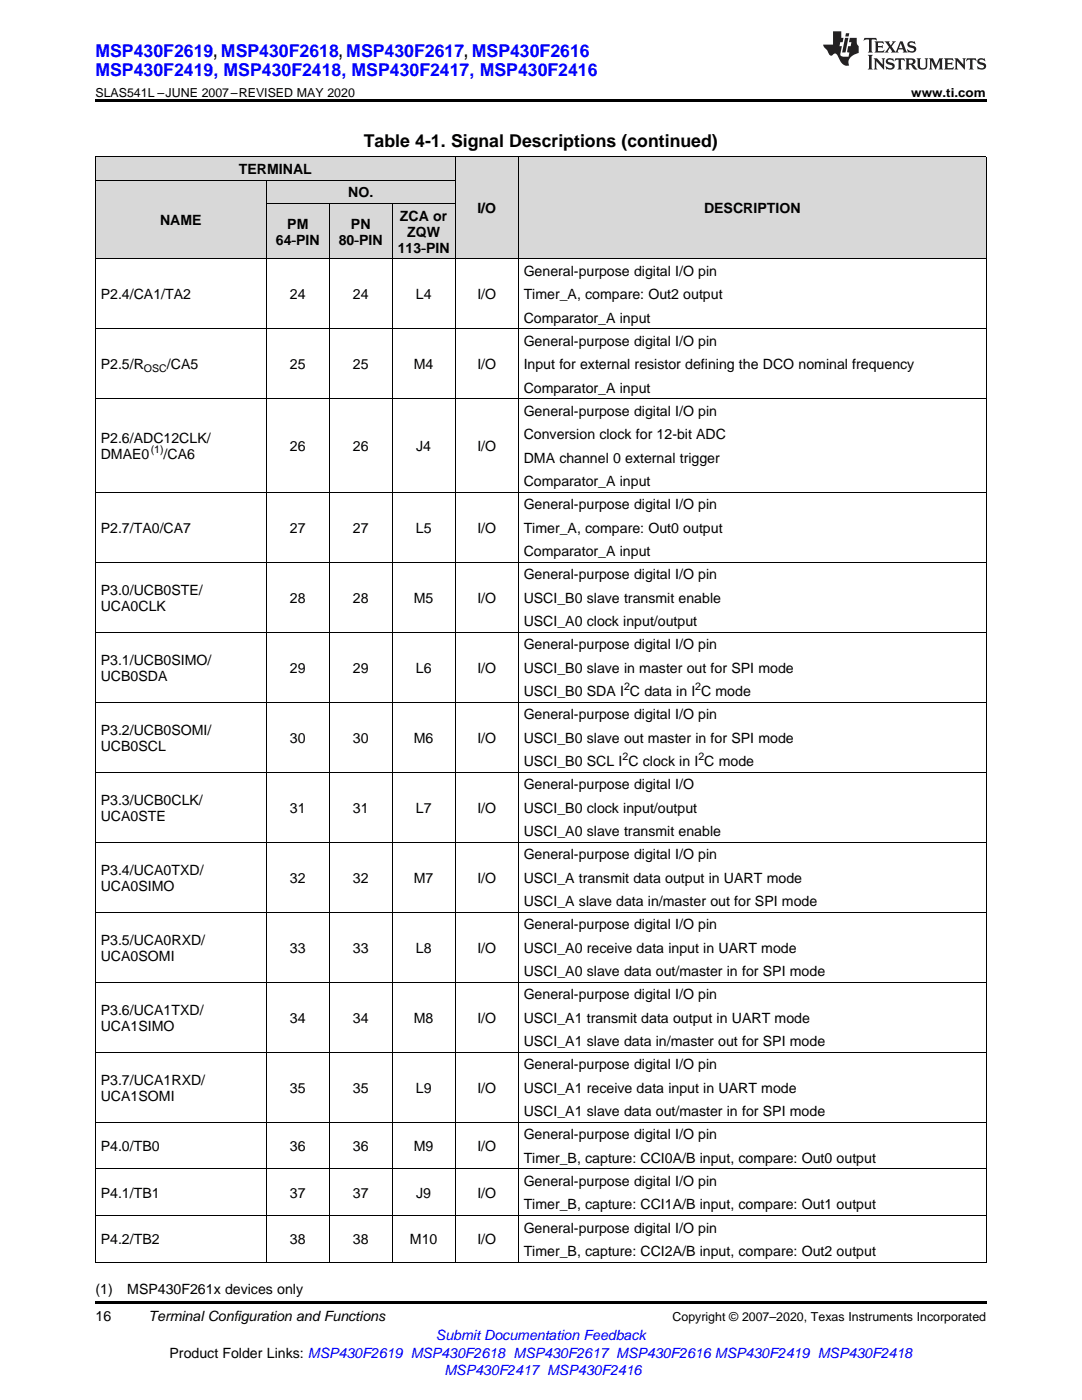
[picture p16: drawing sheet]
<svg xmlns="http://www.w3.org/2000/svg" width="216mm" height="279mm" viewBox="0 0 216 279" stroke-linecap="round" stroke-linejoin="round" font-family="sans-serif">
<defs><g id="words">
<g font-size="3.5" fill="#00f">
<text x="19" y="11.3">MSP430F2619, MSP430F2618, MSP430F2617, MSP430F2616</text>
<text x="19" y="15.2">MSP430F2419, MSP430F2418, MSP430F2417, MSP430F2416</text>
</g>
<text font-size="3.5" x="72.6" y="29.3">Table 4-1. Signal Descriptions (continued)</text>
<g font-size="2.8">
<text x="47.7" y="34.7">TERMINAL</text>
<text x="69.5" y="39.4">NO.</text>
<text x="31.9" y="44.9">NAME</text>
<text x="57.3" y="45.6">PM</text>
<text x="70" y="45.6">PN</text>
<text x="79.8" y="44.1">ZCA or</text>
<text x="81.2" y="47.2">ZQW</text>
<text x="95.2" y="42.6">I/O</text>
<text x="140.5" y="42.6">DESCRIPTION</text>
<text x="55" y="48.8">64‑PIN</text>
<text x="67.6" y="48.8">80‑PIN</text>
<text x="79.4" y="50.4">113‑PIN</text>
<text x="20.1" y="59.7">P2.4/CA1/TA2</text>
<text x="57.9" y="59.7">24</text>
<text x="70.4" y="59.7">24</text>
<text x="83" y="59.7">L4</text>
<text x="95.2" y="59.7">I/O</text>
<text x="104.5" y="55.1">General-purpose digital I/O pin</text>
<text x="104.5" y="59.7">Timer_A, compare: Out2 output</text>
<text x="104.5" y="64.4">Comparator_A input</text>
<text x="104.5" y="69">General-purpose digital I/O pin</text>
<text x="20.1" y="73.7">P2.5/R</text>
<text x="33.3" y="73.7">/CA5</text>
<text x="57.9" y="73.7">25</text>
<text x="70.4" y="73.7">25</text>
<text x="82.6" y="73.7">M4</text>
<text x="95.2" y="73.7">I/O</text>
<text x="104.5" y="73.7">Input for external resistor defining the DCO nominal frequency</text>
<text x="104.5" y="78.4">Comparator_A input</text>
<text x="104.5" y="83">General-purpose digital I/O pin</text>
<text x="20.1" y="88.4">P2.6/ADC12CLK/</text>
<text x="57.9" y="90">26</text>
<text x="70.4" y="90">26</text>
<text x="83" y="90">J4</text>
<text x="95.2" y="90">I/O</text>
<text x="104.5" y="87.7">Conversion clock for 12-bit ADC</text>
<text x="20.1" y="91.6">DMAE0</text>
<text x="32.7" y="91.6">/CA6</text>
<text x="104.5" y="92.3">DMA channel 0 external trigger</text>
<text x="104.5" y="97">Comparator_A input</text>
<text x="104.5" y="101.6">General-purpose digital I/O pin</text>
<text x="20.1" y="106.3">P2.7/TA0/CA7</text>
<text x="57.9" y="106.3">27</text>
<text x="70.4" y="106.3">27</text>
<text x="83" y="106.3">L5</text>
<text x="95.2" y="106.3">I/O</text>
<text x="104.5" y="106.3">Timer_A, compare: Out0 output</text>
<text x="104.5" y="110.9">Comparator_A input</text>
<text x="20.1" y="118.7">P3.0/UCB0STE/</text>
<text x="104.5" y="115.6">General-purpose digital I/O pin</text>
<text x="20.1" y="121.8">UCA0CLK</text>
<text x="57.9" y="120.3">28</text>
<text x="70.4" y="120.3">28</text>
<text x="82.6" y="120.3">M5</text>
<text x="95.2" y="120.3">I/O</text>
<text x="104.5" y="120.3">USCI_B0 slave transmit enable</text>
<text x="104.5" y="124.9">USCI_A0 clock input/output</text>
<text x="104.5" y="129.6">General-purpose digital I/O pin</text>
<text x="20.1" y="132.6">P3.1/UCB0SIMO/</text>
<text x="20.1" y="135.8">UCB0SDA</text>
<text x="57.9" y="134.2">29</text>
<text x="70.4" y="134.2">29</text>
<text x="83" y="134.2">L6</text>
<text x="95.2" y="134.2">I/O</text>
<text x="104.5" y="134.2">USCI_B0 slave in master out for SPI mode</text>
<text x="104.5" y="138.9">USCI_B0 SDA I C data in I C mode</text>
<text x="104.5" y="143.5">General-purpose digital I/O pin</text>
<text x="20.1" y="146.6">P3.2/UCB0SOMI/</text>
<text x="20.1" y="149.8">UCB0SCL</text>
<text x="57.9" y="148.2">30</text>
<text x="70.4" y="148.2">30</text>
<text x="82.6" y="148.2">M6</text>
<text x="95.2" y="148.2">I/O</text>
<text x="104.5" y="148.2">USCI_B0 slave out master in for SPI mode</text>
<text x="104.5" y="152.9">USCI_B0 SCL I C clock in I C mode</text>
<text x="20.1" y="160.6">P3.3/UCB0CLK/</text>
<text x="104.5" y="157.5">General-purpose digital I/O</text>
<text x="20.1" y="163.8">UCA0STE</text>
<text x="57.9" y="162.2">31</text>
<text x="70.4" y="162.2">31</text>
<text x="83" y="162.2">L7</text>
<text x="95.2" y="162.2">I/O</text>
<text x="104.5" y="162.2">USCI_B0 clock input/output</text>
<text x="104.5" y="166.8">USCI_A0 slave transmit enable</text>
<text x="104.5" y="171.5">General-purpose digital I/O pin</text>
<text x="20.1" y="174.6">P3.4/UCA0TXD/</text>
<text x="20.1" y="177.7">UCA0SIMO</text>
<text x="57.9" y="176.1">32</text>
<text x="70.4" y="176.1">32</text>
<text x="82.6" y="176.1">M7</text>
<text x="95.2" y="176.1">I/O</text>
<text x="104.5" y="176.1">USCI_A transmit data output in UART mode</text>
<text x="104.5" y="180.8">USCI_A slave data in/master out for SPI mode</text>
<text x="104.5" y="185.5">General-purpose digital I/O pin</text>
<text x="20.1" y="188.5">P3.5/UCA0RXD/</text>
<text x="20.1" y="191.7">UCA0SOMI</text>
<text x="57.9" y="190.1">33</text>
<text x="70.4" y="190.1">33</text>
<text x="83" y="190.1">L8</text>
<text x="95.2" y="190.1">I/O</text>
<text x="104.5" y="190.1">USCI_A0 receive data input in UART mode</text>
<text x="104.5" y="194.8">USCI_A0 slave data out/master in for SPI mode</text>
<text x="20.1" y="202.5">P3.6/UCA1TXD/</text>
<text x="104.5" y="199.4">General-purpose digital I/O pin</text>
<text x="20.1" y="205.7">UCA1SIMO</text>
<text x="57.9" y="204.1">34</text>
<text x="70.4" y="204.1">34</text>
<text x="82.6" y="204.1">M8</text>
<text x="95.2" y="204.1">I/O</text>
<text x="104.5" y="204.1">USCI_A1 transmit data output in UART mode</text>
<text x="104.5" y="208.7">USCI_A1 slave data in/master out for SPI mode</text>
<text x="104.5" y="213.4">General-purpose digital I/O pin</text>
<text x="20.1" y="216.5">P3.7/UCA1RXD/</text>
<text x="20.1" y="219.6">UCA1SOMI</text>
<text x="57.9" y="218.1">35</text>
<text x="70.4" y="218.1">35</text>
<text x="83" y="218.1">L9</text>
<text x="95.2" y="218.1">I/O</text>
<text x="104.5" y="218.1">USCI_A1 receive data input in UART mode</text>
<text x="104.5" y="222.7">USCI_A1 slave data out/master in for SPI mode</text>
<text x="104.5" y="227.4">General-purpose digital I/O pin</text>
<text x="20.1" y="229.7">P4.0/TB0</text>
<text x="57.9" y="229.7">36</text>
<text x="70.4" y="229.7">36</text>
<text x="82.6" y="229.7">M9</text>
<text x="95.2" y="229.7">I/O</text>
<text x="104.5" y="232">Timer_B, capture: CCI0A/B input, compare: Out0 output</text>
<text x="20.1" y="239">P4.1/TB1</text>
<text x="57.9" y="239">37</text>
<text x="70.4" y="239">37</text>
<text x="83" y="239">J9</text>
<text x="95.2" y="239">I/O</text>
<text x="104.5" y="236.7">General-purpose digital I/O pin</text>
<text x="104.5" y="241.3">Timer_B, capture: CCI1A/B input, compare: Out1 output</text>
<text x="104.5" y="246">General-purpose digital I/O pin</text>
<text x="20.1" y="248.3">P4.2/TB2</text>
<text x="57.9" y="248.3">38</text>
<text x="70.4" y="248.3">38</text>
<text x="81.8" y="248.3">M10</text>
<text x="95.2" y="248.3">I/O</text>
<text x="104.5" y="250.6">Timer_B, capture: CCI2A/B input, compare: Out2 output</text>
<text x="19" y="263.6">16</text>
<text x="19" y="258.2">(1)</text>
<text x="25.4" y="258.2">MSP430F261x devices only</text>
<text x="29.6" y="263.6">Terminal Configuration and Functions</text>
<text x="33.8" y="270.9">Product Folder Links: MSP430F2619 MSP430F2618 MSP430F2617 MSP430F2616 MSP430F2419 MSP430F2418</text>
</g>
<g font-size="2.8" fill="#00f">
<text x="87" y="267.4">Submit Documentation Feedback</text>
<text x="88.7" y="274.5">MSP430F2417 MSP430F2416</text>
</g>
<g font-size="2.5">
<text x="19" y="19.3">SLAS541L –JUNE 2007–REVISED MAY 2020</text>
<text x="181.8" y="19.3">www.ti.com</text>
<text x="134.2" y="263.6">Copyright © 2007–2020, Texas Instruments Incorporated</text>
</g>
<g font-size="2.1">
<text x="28.7" y="74.3">OSC</text>
<text x="30.1" y="90.5">(1)</text>
<text x="124.5" y="137.8">2</text>
<text x="138.7" y="137.8">2</text>
<text x="124.2" y="151.7">2</text>
<text x="139.3" y="151.7">2</text>
</g>
</g></defs>
<g fill="#d8d8d8">
<path d="M90.9 31.4h12.5v20.3h-12.5z"/>
<path d="M103.4 31.4h93.4v20.3h-93.4z"/>
<path d="M19 36h34.2v15.7h-34.2z"/>
<path d="M53.2 40.7h12.5v11h-12.5z"/>
<path d="M65.7 40.7h12.6v11h-12.6z"/>
<path d="M78.3 40.7h12.6v11h-12.6z"/>
<path d="M53.2 36h12.5v4.7h-12.5z"/>
<path d="M65.7 36h12.6v4.7h-12.6z"/>
<path d="M78.3 36h12.6v4.7h-12.6z"/>
<path d="M19 31.4h34.2v4.6h-34.2z"/>
<path d="M53.2 31.4h12.5v4.6h-12.5z"/>
<path d="M65.7 31.4h12.6v4.6h-12.6z"/>
<path d="M78.3 31.4h12.6v4.6h-12.6z"/>
</g>
<path d="M19 19.9h177.8v.5h-177.8zM19 259.7h177.8v.5h-177.8z" fill="#000"/>
<g fill="none" stroke="#000" stroke-width=".2">
<path d="M19 36h71.9M19 31.3h177.8M19.1 31.4v220.5M53.1 36v215.9M90.8 31.4v220.5M103.4 31.4v220.5M196.8 31.4v220.5M19 51.6h177.8M53.2 40.6h37.7M65.7 40.7v211.2M78.2 40.7v211.2M19 79.6h177.8"/>
<path d="M19 65.6h177.8M19 98.2h177.8M19 112.2h177.8M19 126.1h177.8M19 154.1h177.8M19 140.1h177.8M19 168h177.8M19 196h177.8M19 182h177.8M19 210h177.8M19 233.2h177.8M19 223.9h177.8"/>
<path d="M19 251.9h177.8M19 242.6h177.8"/>
</g>
<g fill="#231f20">
<path d="M172.5 7.6l-.1 .5 .4-.2h.6v.1v2.1l-.2 .4h.9l-.2-.4v-2.1l.1-.1h.5l.5 .2-.2-.5zM174.5 8.3l.2 .3v1.5l-.2 .4h1.8l.2-.6a1.04 1.04 0 0 1-1.3 .2v-.7h.6l.3 .2v-.6l-.3 .2h-.6v-.6l.8-.1 .4 .3-.2-.5zM176.5 8.3l.9 1.1-.9 1.1h.8l-.2-.2 .4-.7 .5 .7-.2 .2h1.5l-.2-.2 .2-.4h.9l.1 .4-.2 .2h1l-.3-.3-.7-1.9h-.5l-.9 2-.8-1 .9-1h-.8l.1 .3-.4 .5-.3-.6 .1-.2zM179.7 8.6l.4 1h-.7zM181.3 8.4a.63 .63 0 0 0-.2 .7 .63 .63 0 0 0 .6 .4l.6 .2 .1 .2a.75 .75 0 0 1-.7 .4 .75 .75 0 0 1-.6-.5l.1 .7 .1-.1a1.11 1.11 0 0 0 1.5-.6 1.13 1.13 0 0 0-1.2-.8l-.1-.4a1.04 1.04 0 0 1 1.2 .2l-.2-.5-.2 .1-.4-.2zM173.2 10.9l.2 .4v2.2l-.2 .4h1l-.3-.4v-2.2l.3-.4zM174.3 11.6l.3 .4v1.5l-.3 .4h.8l-.2-.4v-1.3l1.5 1.7v-1.9l.2-.4h-.7l.2 .4v.9l-1.1-1.3zM177 11.8a.62 .62 0 0 0-.2 .7 .62 .62 0 0 0 .6 .4l.6 .1 .1 .3a.76 .76 0 0 1-.7 .3 .76 .76 0 0 1-.7-.4l.2 .7 .1-.1a1.11 1.11 0 0 0 1.5-.6 1.13 1.13 0 0 0-1.2-.8l-.1-.4a1.04 1.04 0 0 1 1.2 .2l-.2-.6-.2 .1-.5-.1zM178.7 11.6l-.2 .6a.61 .61 0 0 1 .8-.3v1.6l-.2 .4h.9l-.2-.4v-1.6a.63 .63 0 0 1 .7 .3l-.1-.6zM180.6 11.6l.3 .4v1.5l-.3 .4h1l-.2-.2-.1-.8 .6 .2a.76 .76 0 0 0 1.2 .7l-1-1a.58 .58 0 0 0 .6-.5 .58 .58 0 0 0-.5-.6zM181.4 11.9h.1a.45 .45 0 0 1 .5 .1 .45 .45 0 0 1 .1 .5l-.8 .2zM182.9 11.6l.2 .2a2.17 2.17 0 0 0 .3 1.9 .99 .99 0 0 0 1.6-.6v-1.1l.2-.4h-.7l.2 .2a1.92 1.92 0 0 1-.2 1.8 .6 .6 0 0 1-.9-.5v-1.1l.2-.4zM185.4 11.6l.2 .4v1.5l-.2 .4h.7l-.2-.4v-1.4l.8 1.8 .8-1.8v1.4l-.2 .4h.9l-.2-.4v-1.5l.2-.4h-.8l-.6 1.5-.6-1.5zM188.4 11.6l.2 .4v1.5l-.2 .4h1.8l.1-.6a1.04 1.04 0 0 1-1.2 .1v-.6h.5l.4 .2v-.6l-.4 .2h-.5v-.7h.8l.3 .3-.1-.6zM190.5 11.6l.2 .4v1.5l-.2 .4h.7l-.2-.4v-1.3l1.5 1.7v-1.9l.2-.4h-.7l.2 .4v.9l-1.1-1.3zM192.9 11.6l-.1 .6a.61 .61 0 0 1 .7-.3l.1 1.6-.3 .4h1l-.3-.4 .1-1.6a.63 .63 0 0 1 .7 .3l-.1-.6zM195.2 11.8a.62 .62 0 0 0-.2 .7 .62 .62 0 0 0 .6 .4l.6 .1 .1 .3a.76 .76 0 0 1-.7 .3 .76 .76 0 0 1-.6-.4l.1 .7 .1-.1a1.11 1.11 0 0 0 1.6-.6 1.13 1.13 0 0 0-1.3-.8l-.1-.4a1.04 1.04 0 0 1 1.2 .2l-.1-.6-.2 .1-.5-.1z"/>
<path d="M166.2 6.3v2.6h-1.9v.4l.8 .9a.91 .91 0 0 0 1 .8 .56 .56 0 0 1 .5-.3 .56 .56 0 0 1 .5 .3l.4 .8a1.53 1.53 0 0 0 1.9 1.2 1.54 1.54 0 0 1 1-2.1l.9-.3v-1.4a1.52 1.52 0 0 1-.4-1.6h-1.3l-.2 .8h.5l-.2 .8h-.5l-.1 1v.2l.4 .1-.2 .8a1.93 1.93 0 0 1-1.6-.3l.3-1.8h-.5l.2-.8h.4l.2-.8h-.4v-1.3zM168.6 7.6l-.6 2.9h.7l.6-2.9zM168.8 6.6l-.1 .7h.6l.2-.7z"/>
</g>
<use href="#words"/>
</svg>
